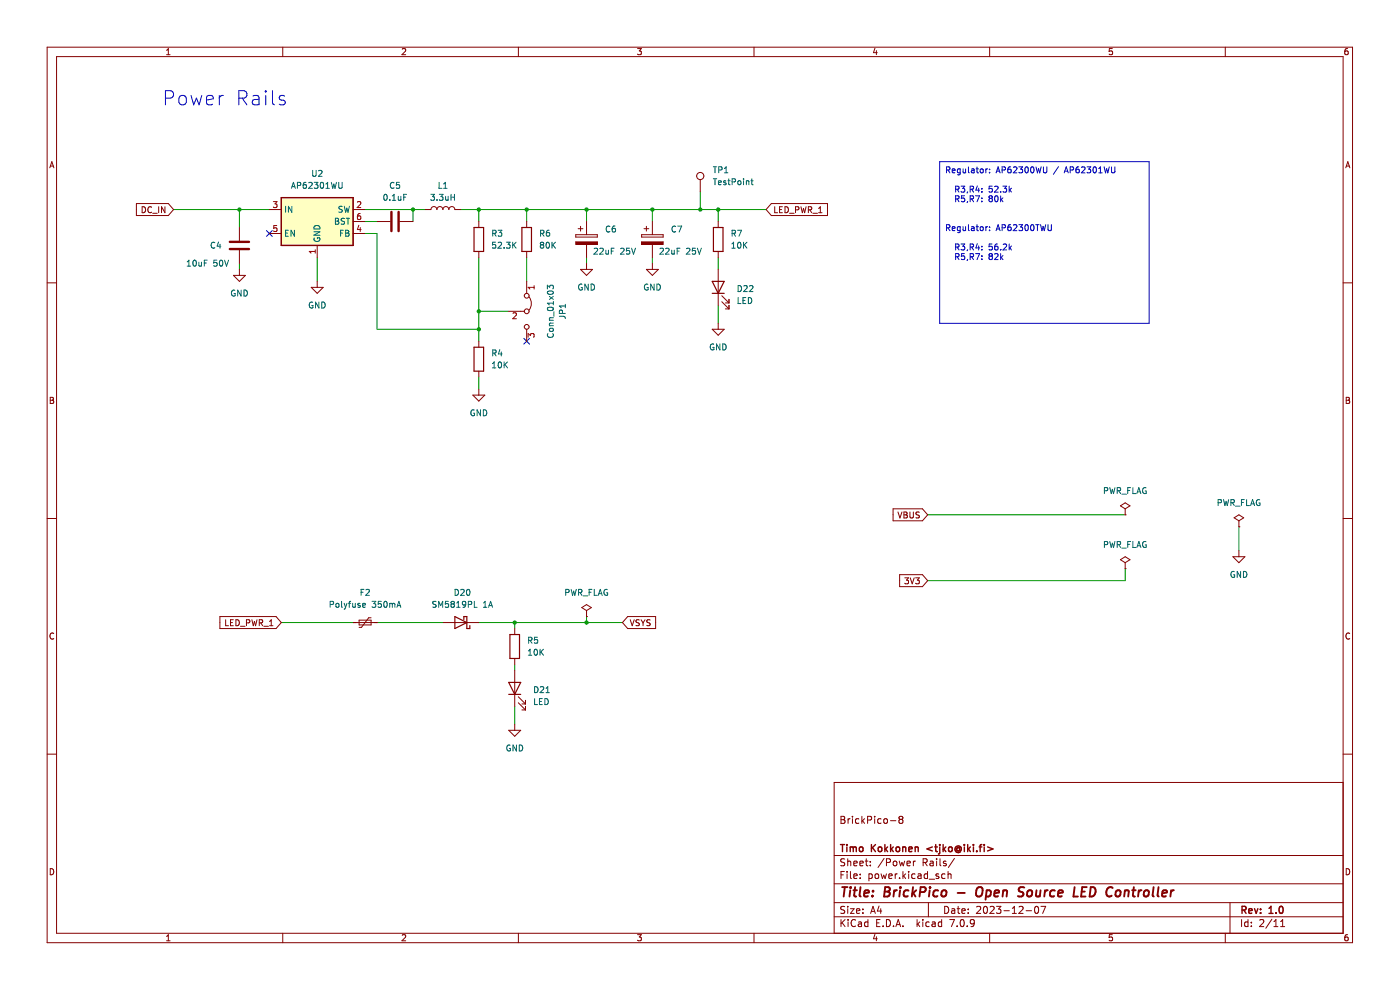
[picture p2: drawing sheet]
<svg xmlns="http://www.w3.org/2000/svg" width="297mm" height="210mm" viewBox="0 0 297 210" stroke-linecap="round" stroke-linejoin="round" font-family="sans-serif">
<g fill="none" stroke="#840000" stroke-width=".21">
<path d="M10 10h276.9v190h-276.9zM12 12h272.9v186h-272.9zM35.3 11.6h.8M35.3 10.7l.4-.4v1.3M60 10v2M85.3 10.4l.5-.1 .3 .4-.8 .9h.8M110 10v2M135.3 10.3h.8l-.5 .5 .4 .1v.6l-.2 .1-.5-.1M160 10v2M185.6 10.2l-.3 1h.8M185.9 10.7v.9M209.9 10v2"/>
<path d="M236 10.3h-.7v.6h.6l.1 .6-.2 .1-.5-.1M259.9 10v2M285.9 10.3l-.4 .1-.2 .2v.8l.2 .2 .5-.1-.1-.6-.4-.1-.2 .2M10.6 35.6l.4-1.3 .4 1.3M10.7 35.2h.6M285.5 35.6l.4-1.3 .5 1.3M285.6 35.2h.6M10 60h2M284.9 60h2M10.7 84.3h.4l.2 .2-.2 .4 .2 .1 .1 .3-.2 .3h-.5zM10.7 84.9h.4M285.6 84.3h.4l.3 .2-.3 .4 .3 .1v.3l-.2 .3h-.5z"/>
<path d="M285.6 84.9h.4M10 110h2M284.9 110h2M11.4 134.4a.58 .58 0 0 0-.8 .5 .58 .58 0 0 0 .8 .5M286.3 134.4a.58 .58 0 0 0-.8 .5 .58 .58 0 0 0 .8 .5M10 160h2M284.9 160h2M178.4 173.2h.5l.3 .2-.3 .5 .3 .1 .1 .4-.3 .3h-.6zM178.4 173.9h.5M179.9 173.7v1M180.3 173.7l-.4 .2M180.8 173.2v.1"/>
<path d="M180.8 173.7v1M182.2 173.7h-.4l-.3 .2 .1 .7h.6M182.8 173.2v1.5M183 174.1l.4 .6M183.4 173.7l-.6 .5M184.1 173.9h.7l.1-.2-.1-.4-.7-.1v1.5M185.6 173.2v.1M185.6 173.7v1M186.9 173.7h-.4l-.3 .2 .1 .7h.6M187.6 173.8l.2-.1 .4 .1 .1 .6-.2 .2-.3 .1-.2-.2zM188.9 174.1h1.2M191 173.8l-.3-.3 .3-.3h.4l.2 .2-.3 .4"/>
<path d="M191 173.8l-.3 .3v.3l.3 .3 .4-.1 .2-.2-.1-.5-.2-.1M191 173.8h.3M284.9 166h-107.9v32M10.7 184.3a.66 .66 0 0 1 .7 .6 .66 .66 0 0 1-.7 .7zM35.3 198.6l.4-.3v1.3M35.3 199.6h.8M60 198v2M85.3 198.4l.5-.1 .3 .3-.8 1h.8M110 198v2M135.3 198.3h.8l-.5 .5 .4 .1v.5l-.2 .2-.5-.2M160 198v2M177 194.5h107.9"/>
<path d="M177 191.5h107.9M177 187.5h107.9M177 181.5h107.9M178.4 185.6h.5M178.4 195.1v1.5M178.6 195.7l.7 .9M179.1 184.9h-.7v1.5M179.2 192.3h-.6l-.2 .1v.4l.7 .3 .1 .4-.3 .3-.6-.1M179.2 182.2h-.6l-.2 .1v.4l.7 .3 .1 .4-.3 .3-.6-.1M179.3 195.1l-.9 .8M179.7 184.9v.1M179.7 185.4v1"/>
<path d="M179.8 182.2v1.5M179.8 192.3v.1M179.8 192.8v1M179.8 182.8l.3-.1h.3l.1 1M179.9 195.1v.1M179.9 195.6v1M180.4 192.8h.8l-.8 1h.8M180.4 184.9v1.2l.2 .3M181.1 183.2l.7-.2v-.3h-.5l-.2 .2 .1 .7h.6M181.1 185.9l.7-.2v-.3h-.5l-.2 .2 .1 .7h.6M181.5 195.2a.71 .71 0 0 0-1 .5 .71 .71 0 0 0 .7 .9l.3-.2M181.7 193.3l.7-.2-.1-.3h-.4l-.2 .2 .1 .7h.5"/>
<path d="M182.1 195.6h.6l.1 1M182.4 183.2l.7-.2v-.3h-.5l-.2 .2 .1 .7h.6M182.5 186.2v.2M182.5 185.4v.2M182.8 195.9l-.5 .1-.2 .2 .2 .4 .5-.1M183.1 192.8v.2M183.1 193.6v.2M183.6 182.7h.5M183.8 182.2v1.2l.3 .3M184.1 195.6h-.4l-.3 .2 .2 .7h.5M184.1 195.1v1.5M184.3 185.4h.5l.3 .2-.2 .7h-.6"/>
<path d="M184.3 185.4v1.5M184.6 183.5v.2M184.6 182.7v.2M184.7 193.8l.5-1.5 .5 1.5M184.8 193.3h.8M185.6 198.2l-.3 .9h.8M185.7 185.5l.2-.1 .4 .1 .1 .6-.1 .2-.4 .1-.2-.2zM185.9 198.7v.9M186 195.8h.5M186.5 192.2l-.4 1.1h1M186.7 195.1h-.7v1.5h.7M186.8 192.8v1"/>
<path d="M186.9 185.4l.3 1 .3-.8 .3 .8 .3-1M187.3 196.4v.2M187.6 182.1l-1.3 1.9M188.1 195.1a.76 .76 0 0 1 .8 .7 .76 .76 0 0 1-.8 .8zM188.1 182.9h.7l.1-.2-.1-.4-.7-.1v1.5M188.6 185.9l.7-.2-.1-.3h-.4l-.2 .2v.7h.6M189.6 182.8l.2-.1 .4 .1 .1 .6-.2 .2-.3 .1-.2-.2zM189.6 196.4v.2M189.9 185.4v1M190.1 196.6l.5-1.5 .5 1.5M190.2 196.1h.7M190.3 185.4l-.4 .2"/>
<path d="M190.8 182.7l.3 1 .2-.8 .3 .8 .3-1M190.8 186.2v.2M191.6 196.4v.2M191.6 184.9v1.5M191.7 185.8l.4 .6M192.1 185.4l-.5 .5M192.4 183.2l.7-.2v-.3h-.5l-.2 .2 .1 .7h.6M192.8 184.9v.1M192.8 185.4v1M193.8 182.7v1M194.1 185.4h-.4l-.3 .2 .2 .7h.5M194.2 182.7l-.4 .2"/>
<path d="M194.6 195.1v1.5M194.7 196l.4 .6M194.8 185.4h.5l.1 1M195.1 195.6l-.5 .5M195.4 185.7l-.5 .1-.2 .2 .2 .4 .5-.1M195.8 195.1v.1M195.8 195.6v1M195.8 182.9h.8l.1-.2-.1-.4-.8-.1v1.5M196.2 182.9l.5 .8M196.8 185.4h-.5l-.2 .2 .1 .7h.6M196.8 184.9v1.5M197 191.5v3"/>
<path d="M197.1 186.5h1.2M197.1 195.6h-.4l-.3 .2 .2 .7h.5M197.3 182.7h.6l.1 1M197.8 195.6h.5l.1 1M198 183l-.5 .1-.2 .2 .2 .4 .5-.1M198.4 195.9l-.5 .1-.2 .2 .2 .4 .5-.1M198.7 182.2v.1M198.7 182.7v1M199.1 185.4h-.3l-.2 .2v.2l.5 .1v.4h-.5M199.4 182.2v1.2l.2 .3M199.8 195.6h-.5l-.2 .2 .1 .7h.6M199.8 195.1v1.5"/>
<path d="M200.4 192.3a.76 .76 0 0 1 .9 .7 .76 .76 0 0 1-.9 .8zM200.5 185.4h-.4l-.3 .2 .1 .7h.6M200.7 182.7h-.4l-.2 .2 .1 .2 .5 .1v.4h-.6M201.1 185.5l.2-.1h.4l.1 1M201.1 184.9v1.5M201.5 195.1h1l-.7 1.5M201.9 192.8h.6l.1 1M202.5 182.1l-1.3 1.9M202.6 193.1l-.5 .1-.3 .2 .3 .4 .5-.1M203.1 192.8h.5M203.1 196.4v.2M203.3 192.3v1.2l.3 .3"/>
<path d="M203.8 195.2l.3-.1a.8 .8 0 0 1 .5 .7 .8 .8 0 0 1-.5 .8l-.4-.6zM204.1 193.3l.7-.2-.1-.3h-.4l-.2 .2v.7h.6M205.2 196.4v.2M205.4 193.6v.2M205.4 192.8v.2M206.7 195.7l-.3 .3h-.3l-.3-.3v-.4l.3-.2h.4l.2 .2a1 1 0 0 1-.4 1.3h-.3M207.2 192.4l.6-.1 .2 .4-.9 1.1h.9M208.8 192.4l.2-.1a.8 .8 0 0 1 .5 .7 .8 .8 0 0 1-.5 .8l-.4-.6zM209.9 198v2M210 192.4l.6-.1 .3 .4-.9 1.1h.9M211.4 192.3h.9l-.5 .5 .5 .2v.6l-.3 .2-.6-.2M213 193.2h1.1"/>
<path d="M214.8 193.8h.8M214.8 192.7l.4-.4v1.5M216.2 192.4l.6-.1 .2 .4-.9 1.1h.9M217.7 193.2h1.1M219.6 192.4l.2-.1a.8 .8 0 0 1 .6 .7 .8 .8 0 0 1-.6 .8l-.3-.6zM220.8 192.3h1l-.6 1.5M236 198.3h-.7v.6l.6-.1 .1 .6-.2 .2-.5-.2M259.9 198v2M260.9 191.5v6.5M263.4 195.1v1.5M264.7 195.6h-.4l-.3 .2 .2 .7h.5M264.7 195.1v1.5"/>
<path d="M265.5 196.4v.2M265.5 195.6v.2M267.2 195.2l.6-.1 .3 .4-.9 1.1h.9M269.8 195l-1.3 1.9M270.2 196.6h.9M270.2 195.5l.5-.4v1.5M271.7 196.6h.8M271.7 195.5l.4-.4v1.5M285.6 184.3a.66 .66 0 0 1 .7 .6 .66 .66 0 0 1-.7 .7zM285.9 198.3h-.4l-.2 .3v.7l.2 .3 .5-.2-.1-.6h-.4l-.2 .2"/>
</g>
<g fill="none" stroke="#840000" stroke-width=".3">
<path d="M178.3 179.2h.9M178.7 179.2v1.5M179.7 179.2v.1M179.7 179.7v1M180.4 179.7v1M180.4 179.8l.4-.1 .2 .2M181 179.9l.2-.2h.4l.1 1M181 179.9v.8M182.4 179.8l.2-.1 .4 .1 .1 .6-.2 .2-.3 .1-.2-.2zM184.9 179.2v1.5M185.1 179.8l.6 .9M185.7 179.2l-.8 .8"/>
<path d="M186.4 179.8l.2-.1 .4 .1 .1 .6-.2 .2-.3 .1-.2-.2zM187.7 179.2v1.5M188.3 179.7l-.6 .5M188.9 179.2v1.5M189.5 179.7l-.6 .5M190.2 179.7h.4l.3 .2v.5l-.3 .3-.4-.1-.1-.2zM191.5 179.8l.2-.1h.4l.1 1M191.5 179.7v1M194.2 179.8l.2-.1h.3l.1 1M194.2 179.7v1M197.8 179.7l-1.1 .4 1.1 .4M198.3 179.7h.6"/>
<path d="M198.5 179.2v1.2l.4 .3M199.4 179.2v.1M199.4 179.7v1.2l-.3 .3M200.1 179.2v1.5M200.6 179.7l-.5 .5M201.3 179.8l.2-.1 .4 .1 .1 .6-.1 .2-.4 .1-.2-.2zM203.6 179.9a.36 .36 0 0 0-.6 0 .36 .36 0 0 0 0 .5 .36 .36 0 0 0 .6 0M203.6 179.8v.6M204.6 179.2v.1M204.6 179.7v1M205.3 179.2v1.5M205.9 179.7l-.6 .5"/>
<path d="M206.5 179.2v.1M206.5 179.7v1M207.7 179.7h.6M208.3 179.2l-.4 .2v1.3M208.8 179.2v.1M208.8 179.7v1M209.5 179.7l1.1 .4-1.1 .4M187.9 180.1l.4 .6M189.1 180.1l.4 .6M192.8 180.2l.7-.2-.1-.3h-.4l-.2 .2 .1 .7h.5M200.2 180.1l.4 .6M203.6 180.4h.1a.64 .64 0 0 0-.3-1 .64 .64 0 0 0-.8 .8 .72 .72 0 0 0 .4 .6 .72 .72 0 0 0 .8-.1"/>
<path d="M205.4 180.1l.5 .6M207.2 180.5v.2M263.5 193h.7l.1-.3v-.3l-.8-.2v1.5M263.8 193l.5 .7M264.9 193.2l.7-.1v-.3l-.5-.1-.2 .3 .1 .7h.6M266.1 192.7l.4 1 .3-1M267.4 193.6v.1M267.4 192.8v.2M269.2 193.7h.9M269.2 192.7l.4-.5v1.5M270.7 193.6v.1M271.5 192.4l.2-.2a.8 .8 0 0 1 .5 .8 .8 .8 0 0 1-.5 .7l-.4-.5z"/>
</g>
<g fill="none" stroke="#840000" stroke-width=".4">
<path d="M178.6 188.2h1.2M179.2 188.2l-.2 2M180.4 188.8l-.2 1.4M180.5 188.2l-.1 .2M181 188.8h.8M181.4 188.2l-.2 1.7 .1 .2 .3 .1M182.6 188.2l-.3 1.7 .3 .3M183.3 189.5l1-.2v-.4h-.8l-.2 1 .2 .3 .6-.1M185.1 190v.2M185.2 188.9v.2M187.7 189.1h.6M187.8 188.2h.7l.2 .2 .1 .3-.5 .4 .3 .1a.58 .58 0 0 1-.3 1h-.8z"/>
<path d="M189.7 188.8l-.2 1.4M190.3 188.8l-.4 .1-.2 .3M190.9 188.8l-.1 1.4M191 188.2v.2M192.7 188.9a.66 .66 0 0 0-.9 .3l-.1 .6 .1 .3h.8M193.7 188.2l-.3 2M193.7 189.4l.5 .8M194.4 188.8l-.9 .8M195.2 189.2h.7l.4-.2a.51 .51 0 0 0-.2-.8h-.8l-.2 2M197.2 188.8l-.1 1.4M197.3 188.2v.2M199 188.9a.66 .66 0 0 0-1 .3v.6l.1 .3h.8"/>
<path d="M199.9 189l.1-.1a.5 .5 0 0 1 .8 .3l-.1 .6-.2 .3a.5 .5 0 0 1-.8-.3zM203.2 189.4h1.5M207.3 188.5a.69 .69 0 0 1 1.1 0 1.47 1.47 0 0 1-.6 1.7l-.5-.1a1.5 1.5 0 0 1 0-1.6zM209.3 188.9h.8l.1 .3v.6a.66 .66 0 0 1-1 .3M209.3 188.8l-.2 2M211 189.5l.9-.2v-.4h-.8l-.2 1 .3 .3 .5-.1M212.8 189l.3-.2 .5 .1-.1 1.3M212.8 188.8l-.1 1.4M217.3 188.3a.85 .85 0 0 0-1.1 .1v.5l.9 .5-.1 .6a.85 .85 0 0 1-1.1 .1M218.1 189l.1-.1a.5 .5 0 0 1 .8 .3l-.1 .6-.2 .3a.5 .5 0 0 1-.8-.3zM219.9 188.8l-.1 1.3 .5 .1 .3-.2M220.7 188.8l-.1 1.4"/>
<path d="M221.7 188.8l-.2 1.4M222.3 188.8l-.4 .1-.2 .3M223.8 188.9a.66 .66 0 0 0-1 .3l-.1 .6 .2 .3h.7M224.5 189.5l.9-.2v-.4h-.8l-.2 1 .3 .3 .6-.1M228 188.2l-.3 2h1M229.5 189.1h.6M230.5 188.2h-.9l-.3 2h1M231.4 188.2a.96 .96 0 0 1 1 .5 .96 .96 0 0 1-.3 1.2l-.5 .3h-.5zM236 188.4a.88 .88 0 0 0-1 0 .88 .88 0 0 0-.3 .9 .69 .69 0 0 0 .3 .8 .69 .69 0 0 0 .8-.1M236.8 189l.1-.1a.5 .5 0 0 1 .8 .3v.6l-.3 .3a.5 .5 0 0 1-.8-.3zM238.6 189l.3-.2 .5 .1-.1 1.3M238.6 188.8l-.1 1.4"/>
<path d="M240.2 188.8h.7M240.5 188.2l-.2 1.7 .1 .2 .4 .1M241.6 188.8l-.2 1.4M242.2 188.8l-.4 .1-.2 .3M242.8 189l.1-.1a.5 .5 0 0 1 .8 .3v.6l-.3 .3a.5 .5 0 0 1-.8-.3zM244.7 188.2l-.2 1.7 .3 .3M245.8 188.2l-.2 1.7 .2 .3M246.6 189.5l.9-.2v-.4h-.8l-.2 1 .3 .3 .5-.1M248.5 188.8l-.2 1.4M249 188.8l-.4 .1-.2 .3"/>
</g>
<path d="M59.7 41.9h15.2v10.2h-15.2z" fill-rule="evenodd" fill="#ffffc2"/>
<path d="M59.7 41.9h15.2v10.2h-15.2z" fill="none" stroke="#840000" stroke-width=".25"/>
<path d="M56.5 48.9l1.2 1.2M57.7 48.9l-1.2 1.2M111.1 71.8l1.2 1.2M112.3 71.8l-1.2 1.2" fill="none" stroke="#000084" stroke-width=".21"/>
<g fill="none" stroke="#009600" stroke-width=".21">
<path d="M36.8 44.5h20.3M50.8 44.5v3.8M50.8 55.9v1.2M67.3 54.6v5.1M77.5 44.5h12.6M77.5 49.5h2.5v20.3h21.6M77.5 47h2.5M87.6 44.5v2.5M97.8 44.5h64.7M101.6 44.5v2.5M101.6 54.6v17.8M111.7 44.5v2.5"/>
<path d="M111.7 54.6v5.1M124.4 44.5v2.5M124.4 54.6v1.3M138.4 44.5v2.5M138.4 54.6v1.3M148.6 40.6v3.9M152.4 44.5v2.5M152.4 54.6v2.5M101.6 66h6.3M152.4 64.8v3.8M101.6 80v2.5M196.8 109.2h41.9"/>
<path d="M262.8 111.7v5.1M59.7 132.1h15.2M80 132.1h14M101.6 132.1h30.4M109.2 132.1v1.2M124.4 130.8v1.3M238.7 120.6v2.6h-41.9M109.2 140.9v1.3M109.2 149.8v3.8"/>
</g>
<g fill="none" stroke="#0000c2" stroke-width=".21">
<path d="M56.4 19.2v.3M56.4 19.2l-.2 .2 .2 .1M56.4 19.2l.1 .2-.1 .1M57.8 19.2v2.6l.4 .4M35.1 20.8h1.1a.81 .81 0 0 0 .6-.8 .81 .81 0 0 0-.6-.8h-1.1v3M38.1 20.5a.81 .81 0 0 1 .8-.3 .81 .81 0 0 1 .6 .6v.9a.81 .81 0 0 1-.8 .6 .81 .81 0 0 1-.7-.6v-.9zM40.5 20.2l.6 2 .6-1.4 .5 1.4 .6-2M43.8 21.2l1.4-.2-.1-.6-.9-.2-.4 .5v1.1l.2 .3 .2 .1 .9-.1M46.5 20.2v2M47.4 20.2a.77 .77 0 0 0-.9 .6M50.7 20.8h1.1a.81 .81 0 0 0 .6-.8 .81 .81 0 0 0-.6-.8h-1.1v3M51.4 20.8l1 1.4"/>
<path d="M53.7 20.4l.2-.2 .9 .2 .1 .3v1.5M54.9 21l-1 .1a.59 .59 0 0 0-.4 .6 .59 .59 0 0 0 .4 .5l1-.1M56.4 20.2v2M60.4 20.4l-.7-.2-.5 .5 .2 .4 1 .3 .1 .3-.1 .4-.3 .1-.9-.1M199.3 34.3h44.5v34.3h-44.5zM200.8 36.1l.6-.1 .1-.5-.7-.1v1.3M201.1 36.1l.4 .6M202 36.2l.6-.1-.1-.2-.3-.1-.2 .2 .1 .6h.4M203.7 35.9l-.4-.1-.2 .3 .1 .5h.5M203.7 35.8v1l-.2 .3-.3-.1M203.9 39.5h.8l-.5 .5 .4 .1v.5l-.2 .2-.5-.2M204.3 35.8l.1 .8 .4-.1"/>
<path d="M204.8 35.8v.9M205.5 35.4v1.1l.1 .2M206.1 35.9h.5l.1 .8M206.7 36.1l-.6 .3 .1 .3 .5-.1M207.1 35.8h.5M207.3 35.4v1.1l.3 .2M207.3 39.4l-.3 .9h.8M207.6 39.9v.9M208 35.9l.2-.1 .3 .1v.7l-.5-.1zM208.3 40v.1M209.1 35.8v.9M209.5 35.8l-.4 .3"/>
<path d="M209.9 36.5v.2M209.9 35.9v.1M210.5 39.5h-.6l-.1 .6 .6-.1 .1 .6-.2 .2-.5-.2M211 39.6l.5-.1 .2 .3-.7 1h.7M211.3 36.7l.4-1.3 .5 1.3M211.4 36.3h.6M212.6 36.1l.6-.1 .1-.5-.7-.1v1.3M212.8 39.5h.8l-.5 .5 .4 .1v.5l-.2 .2-.5-.2M214.1 39.5v1.3M214.4 35.4l-.4 .1-.1 .2-.1 .7 .2 .3 .5-.2-.1-.6h-.4l-.2 .2M214.6 39.9l-.5 .5M215 35.5l.5-.1 .2 .4-.8 .9h.8"/>
<path d="M216.2 35.4h.7l-.4 .5 .4 .1v.5l-.2 .2-.5-.2M217.5 35.5l.2-.1a.68 .68 0 0 1 .5 .6 .68 .68 0 0 1-.5 .7l-.3-.5zM218.8 35.5l.1-.1a.68 .68 0 0 1 .5 .6 .68 .68 0 0 1-.5 .7l-.3-.5zM219.8 35.4l.3 1.3 .2-.9 .3 .9 .3-1.3M221.4 35.4v1l.2 .3 .4-.1 .1-.2v-1M224.6 35.3l-1.1 1.7M225.8 36.7l.4-1.3 .4 1.3M225.9 36.3h.6M227 36.1l.6-.1 .1-.5-.7-.1v1.3M228.8 35.4l-.3 .1-.2 .2-.1 .7 .3 .3 .4-.2-.1-.6h-.3l-.3 .2M229.5 35.5l.4-.1 .3 .4-.8 .9h.8M230.6 35.4h.8l-.4 .5 .3 .1v.5l-.2 .2-.5-.2"/>
<path d="M232.1 35.5l.1-.1a.68 .68 0 0 1 .4 .6 .68 .68 0 0 1-.4 .7 .84 .84 0 0 1-.1-1.2zM233.1 36.7h.7M233.1 35.8l.3-.4v1.3M234.2 35.4l.3 1.3 .3-.9 .2 .9 .3-1.3M235.8 35.4v1l.2 .3 .4-.1 .1-.2v-1M200.8 48.3h.6l.1-.5-.7-.1v1.2M201.1 48.3l.4 .6M202 48.5l.6-.1-.1-.3h-.3l-.2 .2 .1 .6h.4M202.7 40.2l.6-.1 .1-.5-.7-.1v1.3M202.7 42.2l.6-.1 .1-.4-.7-.2v1.3M202.7 52.4h.6l.1-.5-.7-.1v1.2M202.7 54.5l.6-.1 .1-.5-.7-.1v1.3"/>
<path d="M203 40.2l.5 .6M203 42.2l.5 .6M203 52.4l.5 .6M203 54.5l.5 .6M203.7 48.1v1l-.2 .3-.3-.1M203.7 48.1h-.4l-.2 .2 .1 .6h.5M203.9 51.8h.8l-.5 .4 .4 .2v.5l-.2 .1-.5-.1M204.3 48.1l.1 .8 .4-.1M204.6 41.5h-.6l-.1 .6h.6l.1 .6-.2 .1-.5-.1M204.6 53.8h-.6l-.1 .6 .6-.1 .1 .6-.2 .2-.5-.2M204.8 48.1v.8M205.3 53l-.2 .2"/>
<path d="M205.3 40.7l-.2 .2M205.3 42.7l-.2 .3M205.3 55l-.2 .2M205.5 47.7v1.1l.1 .1M205.8 40.2l.6-.1 .1-.5-.7-.1v1.3M205.8 42.2l.6-.1 .1-.4-.7-.2v1.3M205.8 52.4h.6l.1-.5-.7-.1v1.2M205.8 54.5l.6-.1 .1-.5-.7-.1v1.3M206.1 48.1h.5l.1 .8M206.1 40.2l.4 .6M206.1 42.2l.4 .6M206.1 52.4l.4 .6"/>
<path d="M206.1 54.5l.4 .6M206.7 48.4l-.6 .2 .1 .3h.5M207 41.5h.8l-.5 1.3M207 53.8h.8l-.5 1.3M207.1 48.1h.5M207.3 47.7v1.1l.3 .1M207.3 51.7l-.3 .9h.8M207.6 52.2v.8M208 48.2l.2-.1 .3 .1v.7l-.5-.1zM208.3 42.7v.1M208.3 40.6v.2M208.3 42v.1"/>
<path d="M208.3 52.2v.2M208.3 52.9v.1M208.3 54.3v.1M208.3 54.9v.2M209.1 48.1v.8M209.5 48.1l-.4 .2M209.9 48.1v.2M209.9 48.8v.1M210 42.1l-.2 .2 .1 .4 .1 .1 .4-.1 .1-.1v-.3l-.2-.2M210 42.1l-.2-.3 .2-.3h.3l.2 .3-.2 .3M210 54.3l-.2-.2 .2-.3h.3l.2 .2-.2 .3M210 54.3l-.2 .3 .1 .3 .1 .2 .4-.1 .1-.2v-.2l-.2-.3"/>
<path d="M210 42.1h.3M210 54.3h.3M210.5 51.8h-.6l-.1 .6 .6-.1 .1 .6-.2 .1-.5-.1M211 53.9l.5-.1 .2 .4-.7 .9h.7M211.1 41.7l.2-.2a.68 .68 0 0 1 .5 .7 .68 .68 0 0 1-.5 .6l-.3-.5zM211.3 48.9l.4-1.2 .5 1.2M211.4 48.6h.6M211.6 51.8h-.3l-.2 .3-.1 .7 .3 .2 .4-.1-.1-.6-.3-.1-.3 .3M212.3 40.6v.2M212.3 41.5v1.3M212.3 52.9v.1M212.3 53.8v1.3"/>
<path d="M212.4 42.3l.4 .5M212.4 54.6l.4 .5M212.6 48.3h.6l.1-.5-.7-.1v1.2M212.8 42l-.5 .4M212.8 54.2l-.5 .5M212.8 51.9l.5-.1 .3 .3-.8 .9h.8M214.1 51.8v1.2M214.2 40.3l.4 .5M214.2 52.5l.4 .5M214.4 47.7h-.4l-.1 .3-.1 .7 .2 .2 .5-.1-.1-.6-.4-.1-.2 .3M214.6 52.2l-.5 .5M215 47.8l.5-.1 .2 .3-.8 .9h.8"/>
<path d="M216.2 47.7h.7l-.4 .4 .4 .2v.5l-.2 .1-.5-.1M217.5 47.8l.2-.1a.68 .68 0 0 1 .5 .6 .68 .68 0 0 1-.5 .6l-.3-.5zM218.8 47.8l.1-.1a.68 .68 0 0 1 .5 .6 .68 .68 0 0 1-.5 .6l-.3-.5zM219.7 47.7h.7M220.1 47.7v1.2M220.7 47.7l.3 1.2 .3-.9 .2 .9 .3-1.2M222.3 47.7v1l.3 .2h.3l.1-.2v-1"/>
</g>
<g fill="none" stroke="#840000" stroke-width=".21">
<path d="M28.9 43.2h6.8l1.1 1.3-1.1 1.2h-6.8zM30.2 43.9a.64 .64 0 0 1 .7 .6 .64 .64 0 0 1-.7 .6zM32.1 44a.56 .56 0 0 0-.7 .5 .56 .56 0 0 0 .7 .5M32.4 45.2h1M33.7 43.9v1.2M35 43.9v1.2l-.7-1.2v1.2M122.1 49.8h4.6v.5h-4.6zM122.7 48.5h1M123.2 48v1M163.6 43.2h11.9v2.5h-11.9l-1.1-1.2zM164.4 43.9v1.2h.6M165.4 44.5h.4"/>
<path d="M166 43.9h-.6v1.2h.6M166.5 43.9a.64 .64 0 0 1 .8 .6 .64 .64 0 0 1-.8 .6zM167.5 45.2h1M168.8 44.5h.6v-.5l-.6-.1v1.2M169.9 43.9l.3 1.2 .3-.9 .2 .9 .3-1.2M171.5 44.5h.6l.1-.5-.7-.1v1.2M171.8 44.5l.4 .6M172.5 45.2h.9M173.7 45.1h.7M173.7 44.2l.3-.3v1.2M189.5 107.9h6.2l1.1 1.3-1.1 1.3h-6.2zM190.5 108.6l.4 1.3 .4-1.3"/>
<path d="M191.8 108.6h.4l.2 .2-.2 .4 .2 .1 .1 .3-.3 .3h-.4zM191.8 109.2h.4M193 108.6v1l.3 .3 .3-.1 .2-.2v-1M195 108.7h-.6v.4l.5 .2 .1 .3-.2 .3-.5-.1M46.7 130.8h11.9l1.1 1.3-1.1 1.2h-11.9zM47.9 131.5v1.2h.6M48.9 132.1h.4M49.5 131.5h-.6v1.2h.6M50 131.5a.64 .64 0 0 1 .8 .6 .64 .64 0 0 1-.8 .6zM51 132.8h1M52.3 132.1h.6v-.5l-.6-.1v1.2M53.4 131.5l.3 1.2 .3-.9 .2 .9 .3-1.2"/>
<path d="M55 132.1h.6l.1-.5-.7-.1v1.2M55.3 132.1l.4 .6M56 132.8h.9M57.2 132.7h.7M57.2 131.8l.3-.3v1.2M133.2 130.8h5.9v2.5h-5.9l-1.2-1.2zM133.7 131.5l.4 1.2 .4-1.2M135.6 131.5l-.6 .1v.3l.5 .3 .1 .3-.2 .2h-.5M136 131.5l.4 .6M136.4 132.1v.6M136.8 131.5l-.4 .6M137.9 131.5l-.6 .1v.3l.5 .3 .1 .3-.2 .2h-.5"/>
<path d="M190.8 121.9h4.9l1.1 1.3-1.1 1.2h-4.9zM191.9 122.6h.8l-.4 .5 .4 .1v.5l-.2 .1-.6-.1M193.1 122.6l.4 1.2 .4-1.2M194.2 122.6h.8l-.4 .5 .4 .1v.5l-.2 .1-.6-.1"/>
</g>
<path d="M122.1 51.3h4.6v.5h-4.6z" fill-rule="evenodd" fill="#840000"/>
<g fill="none" stroke="#840000" stroke-width=".21">
<path d="M148.6 38.1v2.5M122.1 51.3h4.6v.5h-4.6zM124.4 47v2.8M124.4 51.8v2.8M136.1 49.8h4.6v.5h-4.6zM136.6 48.5h1M137.1 48v1M152.4 47v1.3M152.4 53.3v1.3M152.4 57.1v7.7M153.1 64l1.5 1.5M153.1 62.7l1.5 1.6"/>
<path d="M153.9 65.5h.7M153.9 64.3h.7M154.6 63.5v.8M154.6 64.8v.7"/>
<circle cx="148.6" cy="37.3" r=".76"/>
</g>
<g fill="none" stroke="#006464" stroke-width=".21">
<path d="M151.3 35.4h.8M151.3 37.9h.8M151.7 35.4v1.3M151.7 37.9v1.3M152.4 38.8l.6-.2v-.2l-.4-.1-.2 .2 .1 .6h.5M152.5 36h.6v-.5l-.6-.1v1.3M153.7 36.7h.7M153.7 35.7l.3-.3v1.3M154 38.4l-.3-.1-.2 .2 .1 .2 .4 .1v.3h-.5M154.4 38.3h.5M154.6 37.9v1.1l.3 .2M155.3 38.6l.6-.1 .1-.5-.7-.1v1.3"/>
<path d="M156.6 38.5l.2-.2 .3 .2v.6h-.5zM157.7 37.9v.1M157.7 38.3v.9M158.3 38.5l.5-.1 .1 .8M158.3 38.3v.9M159.3 38.3h.5M159.5 37.9v1.1l.3 .2M126.1 52.8l.4-.2 .3 .4-.8 .9h.8M127.3 52.8l.4-.2 .3 .4-.8 .9h.8M128.5 53.1l.1 .8 .5-.1M129.1 53.1v.8M129.4 48.1a.56 .56 0 0 0-.8 .5 .56 .56 0 0 0 .8 .5"/>
<path d="M129.7 53.3h.4M130.3 52.6h-.6v1.3M130.5 48h-.4l-.2 .3v.7l.2 .2 .4-.1v-.6l-.4-.1-.2 .3M131.7 52.8l.5-.2 .2 .4-.8 .9h.8M133.5 52.6h-.6v.7l.6-.1v.6l-.1 .1-.5-.1M134 52.6l.4 1.3 .4-1.3M155.3 52.6h.7M155.3 51.7l.3-.3v1.2M155.3 49.5l.6-.1 .1-.4-.7-.2v1.3M155.6 49.5l.4 .6M156.5 48.8h.8l-.5 1.3M156.6 51.5l.2-.1a.68 .68 0 0 1 .4 .6 .68 .68 0 0 1-.4 .6l-.3-.4z"/>
<path d="M157.7 51.4v1.2M157.9 51.9l.6 .7M158.5 51.4l-.8 .7M156.6 60.6a.64 .64 0 0 1 .7 .6 .64 .64 0 0 1-.7 .7zM156.6 63.1v1.3h.6M157.6 63.7h.4M157.8 60.7l.5-.1 .2 .3-.8 1h.8M158.2 63.1h-.6v1.3h.6M158.8 63.1a.64 .64 0 0 1 .7 .7 .64 .64 0 0 1-.7 .6zM159 60.7l.5-.1 .2 .3-.8 1h.8"/>
</g>
<path d="M151.1 59.7h2.5l-1.2 2.5zM151.3 48.3h2.1v5h-2.1zM151.1 62.2h2.5" fill="none" stroke="#840000" stroke-width=".25"/>
<path d="M136.1 51.3h4.6v.5h-4.6z" fill-rule="evenodd" fill="#840000"/>
<g fill="none" stroke="#840000" stroke-width=".21">
<path d="M49.5 58.4h2.6l-1.3 1.3zM50.8 48.3v2.8M50.8 53.1v2.8M50.8 57.1v1.3M57.1 44.5h2.6M57.1 49.5h2.6M67.3 52.1v2.5M67.3 59.7v1.3M74.9 44.5h2.6M74.9 49.5h2.6M74.9 47h2.6M80 47h2.8"/>
<path d="M84.8 47h2.8M90.1 44.5h1.3a.63 .63 0 0 1 .7-.7 .63 .63 0 0 1 .6 .7 .63 .63 0 0 1 .6-.7 .63 .63 0 0 1 .7 .7 .63 .63 0 0 1 .6-.7 .63 .63 0 0 1 .6 .7 .63 .63 0 0 1 .7-.7 .63 .63 0 0 1 .6 .7h1.3M101.6 47v1.3M101.6 53.3v1.3M111.7 47v1.3M111.7 53.3v1.3M111.7 59.7v2.5M123.2 57.1h2.5l-1.3 1.3zM124.4 55.9v1.2M136.1 51.3h4.6v.5h-4.6zM137.1 57.1h2.6l-1.3 1.3zM138.4 47v2.8"/>
<path d="M138.4 51.8v2.8M138.4 55.9v1.2M66 61h2.6l-1.3 1.2zM101.6 72.4v1.3M101.6 78.7v1.3M107.9 66h3.3M111.7 69.8v2.6M112.2 63a2.26 2.26 0 0 1 0 2.8M151.1 69.8h2.5l-1.2 1.3zM152.4 68.6v1.2M100.3 83.8h2.5l-1.2 1.3zM101.6 82.5v1.3"/>
<path d="M237.7 118.7l1-.6 1 .6-1 .7zM237.7 107.3l1-.6 1 .6-1 .6zM238.7 109.2h.1M238.7 107.9v1.3M238.7 119.4v1.2M261.6 118.1h2.5l-1.3 1.3zM261.8 109.8l1-.6 1 .6-1 .7zM262.8 111.7h.1M262.8 110.5v1.2M262.8 116.8v1.3M74.9 132.1h5.1M76.2 131.6h2.5v1h-2.5z"/>
<path d="M78.7 131h-.5l-1.5 2.1h-.5M94 132.1h7.6M109.2 133.3v1.3M109.2 139.7v1.2M123.4 128.9l1-.7 1 .7-1 .6zM124.4 130.8h.1M124.4 129.5v1.3M238.7 120.6h.1M107.9 154.9h2.6l-1.3 1.3zM109.2 142.2v7.6M109.2 153.6v1.3M110 149.1l1.5 1.5"/>
<path d="M110 147.8l1.5 1.5M110.7 150.6h.8M110.7 149.3h.8M111.5 148.6v.7M111.5 149.8v.8"/>
<circle cx="111.7" cy="69.3" r=".51"/>
<circle cx="111.7" cy="62.7" r=".51"/>
<circle cx="111.7" cy="66" r=".51"/>
</g>
<g fill="none" stroke="#006464" stroke-width=".21">
<path d="M61.8 40l.4-1.3 .5 1.3M61.9 39.6h.6M63.1 39.3h.6l.1-.5-.7-.1v1.3M64.9 38.7h-.4l-.1 .3-.1 .7 .2 .3 .5-.2-.1-.6h-.4l-.2 .2M65.5 38.8l.5-.1 .2 .3-.7 1h.7M66.3 36.1v1.1l.3 .2h.3l.2-.2v-1.1M66.7 38.7h.7l-.4 .5 .4 .1v.5l-.2 .2-.5-.2M67.6 36.3l.5-.2 .2 .4-.8 .9h.8M68.1 38.8l.1-.1a.68 .68 0 0 1 .5 .6 .68 .68 0 0 1-.5 .7l-.3-.5zM69.1 40h.8M69.1 39l.4-.3v1.3M70.3 38.7l.3 1.3 .2-1 .3 1 .3-1.3"/>
<path d="M71.9 38.7v1l.2 .3 .4-.1 .1-.2v-1M83.6 38.8a.56 .56 0 0 0-.8 .5 .56 .56 0 0 0 .8 .5M84.7 38.7h-.6v.6l.6-.1v.6l-.1 .2-.5-.2M93.1 38.7v1.3h.6M94.1 40h.7M94.1 39l.4-.3v1.3M39.7 56.5h.7M39.7 55.6l.4-.4v1.3M41 55.3l.2-.1a.68 .68 0 0 1 .5 .6 .68 .68 0 0 1-.5 .7l-.3-.5zM42.2 55.6l.1 .8 .4-.1M42.7 55.6v.9M43.3 55.8h.5"/>
<path d="M43.9 55.2h-.6v1.3M45.6 51.5a.56 .56 0 0 0-.8 .5 .56 .56 0 0 0 .8 .5M46 55.2h-.6l-.1 .6 .6-.1 .1 .6-.2 .2-.5-.2M46.4 51.3l-.3 .9h.7M46.7 55.3l.1-.1a.68 .68 0 0 1 .5 .6 .68 .68 0 0 1-.5 .7l-.3-.5zM46.7 51.8v.8M47.6 55.2l.5 1.3 .4-1.3M60.6 43.8v1.2M60.6 49.4h.4M61.2 48.8h-.6v1.3h.6M61.9 43.8v1.2l-.7-1.2v1.2M62.5 48.8v1.3l-.8-1.3v1.3"/>
<path d="M66.6 49.2h1.3l-1.3 .7h1.3M66.7 50.5a.58 .58 0 0 0 .6 .7 .58 .58 0 0 0 .5-.8h-.5v.3M66.7 48.1a.68 .68 0 0 1 .7-.2 .68 .68 0 0 1 .5 .7h-1.3zM71.2 46.3h.4l.2 .2-.2 .4 .2 .1 .1 .3-.3 .3h-.4zM71.2 46.9h.4M72.2 49.4h.5M72.6 43.8l-.7 .1v.3l.6 .3 .1 .3-.2 .2h-.5M72.9 48.8h-.7v1.3M73 43.8l.3 1.2 .3-.9 .2 .9 .3-1.2M73.1 46.4h-.7v.4l.6 .2 .1 .3-.2 .3-.5-.1M73.3 49.4h.5M73.3 48.8h.5l.2 .3-.2 .3 .2 .2 .1 .3-.3 .2h-.5z"/>
<path d="M73.5 46.3h.7M73.8 46.3v1.3M81.5 41.3l.2-.1a.68 .68 0 0 1 .5 .7 .68 .68 0 0 1-.5 .6l-.3-.5zM82.7 42.4v.1M83.2 42.5h.8M83.2 41.6l.4-.4v1.3M84.5 41.6l.1 .8h.4M85 41.6v.9M85.6 41.8h.5M86.2 41.2h-.6v1.3M91.4 41.2h.8l-.4 .5 .3 .1v.6l-.2 .1-.5-.1M92.7 42.4v.1"/>
<path d="M93.2 41.2h.8l-.4 .5 .3 .1v.6l-.2 .1-.5-.1M94.5 41.6l.1 .8h.5M95.1 41.6v.9M95.7 41.8h.7M95.7 41.2v1.3M96.4 41.2v1.3M104.5 49.5l.6-.1 .1-.4-.7-.2v1.3M104.8 49.5l.5 .6M105.1 51.4h-.6v.6l.6-.1v.6l-.1 .1-.5-.1M105.7 51.5l.5-.1 .2 .3-.8 .9h.8M105.7 48.8h.8l-.5 .5 .4 .1v.6l-.2 .1-.5-.1M106.9 52.5v.1"/>
<path d="M107.4 51.4h.8l-.4 .5 .4 .1v.5l-.2 .1-.6-.1M108.8 51.4v1.2M108.9 51.9l.6 .7M109.5 51.4l-.7 .7M114.7 49.5l.6-.1 .1-.4-.7-.2v1.3M114.9 51.9l-.3 .3 .1 .3 .2 .1h.3l.2-.2v-.2l-.3-.3M114.9 51.9l-.3-.2 .3-.3h.2l.3 .2-.3 .3M114.9 51.9h.2M115 49.5l.4 .6M116 51.5l.1-.1a.68 .68 0 0 1 .5 .6 .68 .68 0 0 1-.5 .6l-.3-.4zM116.5 48.8l-.4 .1-.1 .2-.1 .8 .2 .2 .5-.1-.1-.6-.4-.1-.2 .3M117.1 51.4v1.2"/>
<path d="M117.3 51.9l.5 .7M117.8 51.4l-.7 .7M140 52.8l.5-.2 .2 .4-.7 .9h.7M141.2 52.8l.5-.2 .3 .4-.8 .9h.8M142.5 53.1l.1 .8 .4-.1M143 53.1v.8M143.3 48.1a.56 .56 0 0 0-.7 .5 .56 .56 0 0 0 .7 .5M143.6 53.3h.5M143.8 48h.8l-.5 1.2M144.3 52.6h-.7v1.3M145.6 52.8l.5-.2 .3 .4-.8 .9h.8M147.5 52.6h-.6v.7l.6-.1v.6l-.2 .1-.4-.1"/>
<path d="M147.9 52.6l.5 1.3 .4-1.3M49.8 61.6a.58 .58 0 0 0-.7 .6 .58 .58 0 0 0 .8 .5v-.4h-.3M51.2 61.5v1.3l-.8-1.3v1.3M51.8 61.5a.64 .64 0 0 1 .7 .7 .64 .64 0 0 1-.7 .6zM66.3 64.1a.58 .58 0 0 0-.7 .6 .58 .58 0 0 0 .8 .5v-.4h-.3M67.7 64.1v1.2l-.8-1.2v1.2M68.3 64.1a.64 .64 0 0 1 .7 .6 .64 .64 0 0 1-.7 .6zM104.5 78h.7M104.5 77.1l.3-.3v1.2M104.5 74.9l.6-.1 .1-.4-.7-.2v1.3M104.8 74.9l.5 .6M105.8 76.9l.2-.1a.68 .68 0 0 1 .4 .6 .68 .68 0 0 1-.4 .6l-.3-.4z"/>
<path d="M106 74.2l-.3 .9h.8M106.3 74.7v.8M106.9 76.8v1.2M107.1 77.3l.6 .7M107.7 76.8l-.8 .7M116.1 61.3v-.8l.5 .4 .1-.3h.6l.1 .1-.1 .6M116.2 65.3a.75 .75 0 0 1 1.2 .3 .72 .72 0 0 1-1.3-.1zM116.2 61.9a.75 .75 0 0 1 1.2 .2 .72 .72 0 0 1-1.3-.1zM116.2 70.8a.56 .56 0 0 0 .6 .8 .56 .56 0 0 0 .5-.8M116.5 69.1h.9M116.5 67.9h.9M116.5 62.9l.9 .6"/>
<path d="M116.6 69.8l.5-.2 .3 .5-.3 .2h-.3l-.3-.2zM117.4 63.9v.8M117.4 67.4l-.8 .1 .1 .4M117.4 68.5l-.8 .1 .1 .5M117.4 64.3h-1.3l.4 .4M117.4 62.9l-.9 .6M117.5 66.1v1M118.7 67.1l1 .1 .2 .4M119.3 66.5v-.6l-.5-.1-.1 .7h1.2M119.9 64.6v.7M119.9 64.9h-1.2l.3 .4M123.5 60.3a.58 .58 0 0 0-.8 .6 .58 .58 0 0 0 .8 .5v-.4h-.2"/>
<path d="M124.8 60.3v1.2l-.7-1.2v1.2M125.4 60.3a.64 .64 0 0 1 .7 .6 .64 .64 0 0 1-.7 .6zM137.4 60.3a.58 .58 0 0 0-.7 .6 .58 .58 0 0 0 .8 .5v-.4h-.3M138.8 60.3v1.2l-.8-1.2v1.2M139.4 60.3a.64 .64 0 0 1 .7 .6 .64 .64 0 0 1-.7 .6zM151.4 73a.58 .58 0 0 0-.7 .6 .58 .58 0 0 0 .8 .5v-.4h-.3M152.7 73v1.2l-.7-1.2v1.2M153.3 73a.64 .64 0 0 1 .8 .6 .64 .64 0 0 1-.8 .6zM100.6 87a.58 .58 0 0 0-.7 .6 .58 .58 0 0 0 .8 .5v-.4h-.3M101.9 86.9v1.3l-.7-1.3v1.3M102.5 86.9a.64 .64 0 0 1 .8 .7 .64 .64 0 0 1-.8 .6zM234.3 104.1l.6-.1 .1-.4-.7-.2v1.3"/>
<path d="M234.3 115.5h.6l.1-.5-.7-.1v1.2M235.4 114.9l.3 1.2 .3-.9 .2 .9 .3-1.2M235.4 103.4l.3 1.3 .3-.9 .2 .9 .3-1.3M237 115.5h.6l.1-.5-.7-.1v1.2M237 104.1l.6-.1 .1-.4-.7-.2v1.3M237.3 115.5l.4 .6M237.3 104.1l.4 .6M238 116.3h.9M238 104.8h.9M239.2 115.5h.5M239.2 104h.5M239.8 114.9h-.6v1.2"/>
<path d="M239.8 103.4h-.6v1.3M240.3 114.9v1.2h.6M240.3 103.4v1.3h.6M241.2 116.1l.4-1.2 .4 1.2M241.2 104.7l.4-1.3 .4 1.3M241.3 115.8h.6M241.3 104.3h.6M243.1 114.9a.58 .58 0 0 0-.7 .6 .58 .58 0 0 0 .8 .5v-.4h-.3M243.1 103.5a.58 .58 0 0 0-.7 .6 .58 .58 0 0 0 .8 .5v-.4h-.3M258.4 106.6h.6l.1-.5-.7-.1v1.2M259.6 106l.3 1.2 .2-.9 .2 .9 .3-1.2M261.1 106.6h.6l.1-.5-.7-.1v1.2"/>
<path d="M261.4 106.6l.5 .6M262.1 107.4h1M263.4 106.6h.4M264 106h-.6v1.2M264.5 106v1.2h.6M265.3 107.2l.4-1.2 .4 1.2M265.4 106.9h.6M267.2 106a.58 .58 0 0 0-.7 .6 .58 .58 0 0 0 .8 .5v-.4h-.2M70 128.2h.7v-.5l-.7-.1v1.2M71.3 128.1l.2-.1 .4 .1-.1 .7-.5-.1zM72.5 127.6v1l.1 .2M73 128l.3 .8"/>
<path d="M73.3 128.8l-.3 .5M73.6 128l-.3 .8M73.9 128h.5M74.4 127.6l-.3 .1v1.1M74.8 128l.1 .8 .5-.1M75.4 128v.8M76.4 128h-.3l-.2 .2 .1 .1 .4 .2v.3h-.5M76.6 125.6h.4M76.9 128.4l.6-.1v-.3h-.4l-.2 .2 .1 .6h.5M77.2 125h-.6v1.3M77.6 125.1l.5-.1 .3 .4-.8 .9h.8M78.9 127.6h.8l-.4 .4 .4 .2v.5l-.2 .1-.6-.1"/>
<path d="M80.9 127.6h-.6l-.1 .6 .6-.1 .1 .6-.2 .1-.5-.1M81.5 127.7l.2-.1a.68 .68 0 0 1 .5 .6 .68 .68 0 0 1-.5 .6l-.3-.5zM82.7 128v.8M82.7 128.1l.3-.1 .2 .2M83.2 128.2l.2-.2h.3l.1 .8M83.2 128.2v.6M84.2 128.8l.4-1.2 .4 1.2M84.3 128.5h.6M92.5 127.6l-.6 .1v.3l.5 .3 .1 .3-.2 .2h-.5M93.1 128.8v-1.2l.4 .9 .4-.9v1.2M95.1 127.6h-.6v.6l.6-.1v.6l-.2 .1-.4-.1M95.9 128.1l-.2 .2v.4l.2 .1h.4l.1-.2v-.3l-.3-.2"/>
<path d="M95.9 128.1l-.2-.2 .2-.3h.2l.3 .2-.3 .3M95.9 128.1h.2M96.5 125a.64 .64 0 0 1 .8 .7 .64 .64 0 0 1-.8 .6zM96.9 128.8h.7M96.9 127.9l.3-.3v1.2M97.8 125.1l.4-.1 .3 .4-.8 .9h.8M98.8 128.1l-.2 .2h-.4l-.1-.6 .5-.1 .2 .2-.1 .7-.1 .3h-.4M99.1 125.1l.2-.1a.68 .68 0 0 1 .4 .7 .68 .68 0 0 1-.4 .6l-.3-.5zM99.4 128.2h.6v-.5l-.6-.1v1.2M100.6 127.6v1.2h.6M102.6 128.8h.7M102.6 127.9l.3-.3v1.2"/>
<path d="M103.6 128.8l.5-1.2 .4 1.2M103.8 128.5h.6M112.1 139h.7M112.1 138.1l.3-.4v1.3M112.1 135.8h.7v-.5l-.7-.1v1.2M112.4 135.8l.5 .6M113.4 137.8l.2-.1a.68 .68 0 0 1 .4 .7 .68 .68 0 0 1-.4 .6l-.3-.5zM114 135.2h-.6v.6l.6-.1v.6l-.2 .1-.4-.1M114.6 137.7v1.3M114.7 138.3l.6 .7M115.3 137.7l-.7 .7M120 125.7l.6-.1 .1-.5-.7-.1v1.3"/>
<path d="M121.2 125l.3 1.3 .2-.9 .3 .9 .3-1.3M122.7 125.7l.6-.1 .1-.5-.7-.1v1.3M123 125.7l.5 .6M123.7 126.4h1M125 125.6h.4M125.6 125h-.6v1.3M126.1 125v1.3h.6M126.9 126.3l.4-1.3 .5 1.3M127 125.9h.6M128.8 125.1a.58 .58 0 0 0-.7 .6 .58 .58 0 0 0 .8 .5v-.5h-.2M261.9 121.3a.58 .58 0 0 0-.8 .6 .58 .58 0 0 0 .8 .5v-.5h-.2M263.2 121.2v1.3l-.7-1.3v1.3"/>
<path d="M263.8 121.2a.64 .64 0 0 1 .7 .6 .64 .64 0 0 1-.7 .7zM108.2 158.1a.58 .58 0 0 0-.7 .6 .58 .58 0 0 0 .8 .5v-.4h-.3M109.6 158v1.3l-.8-1.3v1.3M110.2 158a.64 .64 0 0 1 .7 .7 .64 .64 0 0 1-.7 .6zM113.4 145.7a.64 .64 0 0 1 .7 .6 .64 .64 0 0 1-.7 .6zM113.4 148.2v1.3h.6M114.4 148.8h.5M114.6 145.8l.5-.1 .3 .3-.8 .9h.8M115 148.2h-.6v1.3h.6M115.6 148.2a.64 .64 0 0 1 .7 .6 .64 .64 0 0 1-.7 .7zM115.8 146.9h.8M115.8 146l.4-.3v1.2"/>
</g>
<path d="M59.7 41.9h15.2v10.2h-15.2zM100.6 48.3h2v5h-2zM110.7 48.3h2v5h-2zM100.6 73.7h2v5h-2zM96.5 130.8l2.5 1.3-2.5 1.2zM98.4 131.4v-.6h.6v2.5h.7v-.6M108.2 134.6h2v5.1h-2zM107.9 147.3h2.6M107.9 144.8h2.6l-1.3 2.5z" fill="none" stroke="#840000" stroke-width=".25"/>
<path d="M58 42.8h.8l-.5 .4 .4 .2v.5l-.2 .1-.5-.1M58.7 47.8h-.6l-.1 .6h.6l.1 .6-.2 .1-.5-.1M66.9 53v.7M66.9 53.3h-1.3l.4 .4M75.8 42.9l.5-.1 .2 .3-.7 .9h.7M76.1 47.8l-.3 .9h.8M76.4 45.3l-.3 .1-.2 .2-.1 .7 .3 .3 .4-.1-.1-.7h-.3l-.3 .2M76.4 48.3v.8M108.8 66.5l.5-.2 .3 .4-.8 .9h.8M112 71.5v-.7l.5 .4 .1-.4h.6l.1 .2-.1 .5M113.3 60.6v.7M113.3 61h-1.3l.4 .3" fill="none" stroke="#a90000" stroke-width=".21"/>
<path d="M48.8 51.3h4M48.8 52.8h4M83 45v4M84.6 45v4" fill="none" stroke="#840000" stroke-width=".51"/>
<g fill="#009600">
<circle cx="138.4" cy="44.5" r=".46"/>
<circle cx="148.6" cy="44.5" r=".46"/>
<circle cx="152.4" cy="44.5" r=".46"/>
<circle cx="50.8" cy="44.5" r=".46"/>
<circle cx="87.6" cy="44.5" r=".46"/>
<circle cx="111.7" cy="44.5" r=".46"/>
<circle cx="124.4" cy="44.5" r=".46"/>
<circle cx="101.6" cy="69.8" r=".46"/>
<circle cx="101.6" cy="66" r=".46"/>
<circle cx="101.6" cy="44.5" r=".46"/>
<circle cx="109.2" cy="132.1" r=".46"/>
<circle cx="124.4" cy="132.1" r=".46"/>
</g>
</svg>
